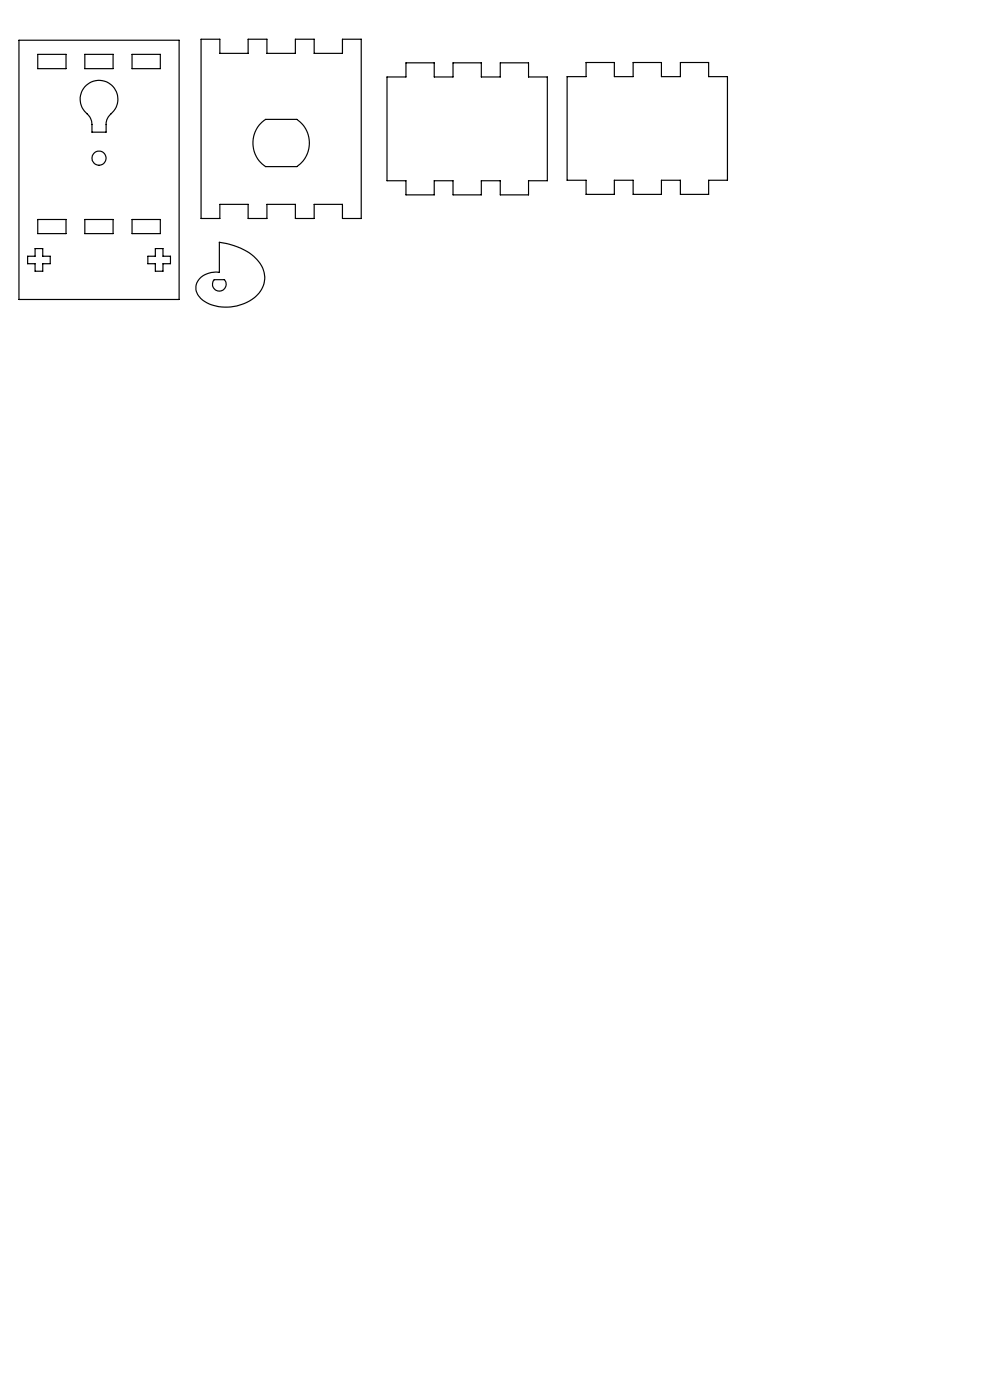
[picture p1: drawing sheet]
<svg xmlns="http://www.w3.org/2000/svg" width="210mm" height="297mm" viewBox="0 0 210 297" stroke-linecap="round" stroke-linejoin="round" font-family="sans-serif">
<g fill="none" stroke="#000" stroke-width=".25">
<path d="M4 8.5h34v55h-34zM8 11.5h6v3.1h-6zM18 18.4a4 4 0 0 1 6 0 4 4 0 0 1-.6 5.9l-.8 1.1-.1 .7v1.9h-3v-1.6a3.8 3.8 0 0 0-1.6-2.9 4 4 0 0 1 .1-5.1zM18 11.5h6v3.1h-6zM28 11.5h6v3.1h-6zM42.7 8.3h3.9v3h6v-3h4v3h6.1v-3h3.9v3h6v-3h4v38.1h-4v-3h-6v3h-3.9v-3h-6.1v3h-4v-3h-6v3h-3.9zM82.1 16.3h4v-3h6v3h4v-3h6v3h4v-3h6v3h4v22h-4v3h-6v-3h-4v3h-6v-3h-4v3h-6v-3h-4zM120.3 16.3h4v-3h6v3h4v-3h6v3h4v-3h6v3h4v21.9h-4v3h-6v-3h-4v3h-6v-3h-4v3h-6v-3h-4zM55.6 25.9l.7-.6h6.7a6.1 6.1 0 0 1 0 10h-6.7a6 6 0 0 1-.7-9.4zM7.4 52.7h1.7v1.7h1.6v1.5h-1.6v1.6h-1.7v-1.6h-1.5v-1.5h1.5zM8 46.6h6v3h-6zM18 46.6h6v3h-6z"/>
<path d="M28 46.6h6v3h-6zM32.9 52.7h1.7v1.7h1.6v1.5h-1.6v1.6h-1.7v-1.6h-1.5v-1.5h1.5zM45.4 59.3h2.2a1.45 1.45 0 0 1-.1 2.1 1.45 1.45 0 0 1-2 0 1.45 1.45 0 0 1-.1-2.1zM46.5 51.4a14.5 14.5 0 0 1 7.7 3.3 5.4 5.4 0 0 1-1.2 9.1 9.2 9.2 0 0 1-10.5-.5 3.1 3.1 0 0 1-.8-3.1 3.1 3.1 0 0 1 2.4-2.2l.7-.2h1.7z"/>
<circle cx="21" cy="33.6" r="1.5"/>
</g>
</svg>
